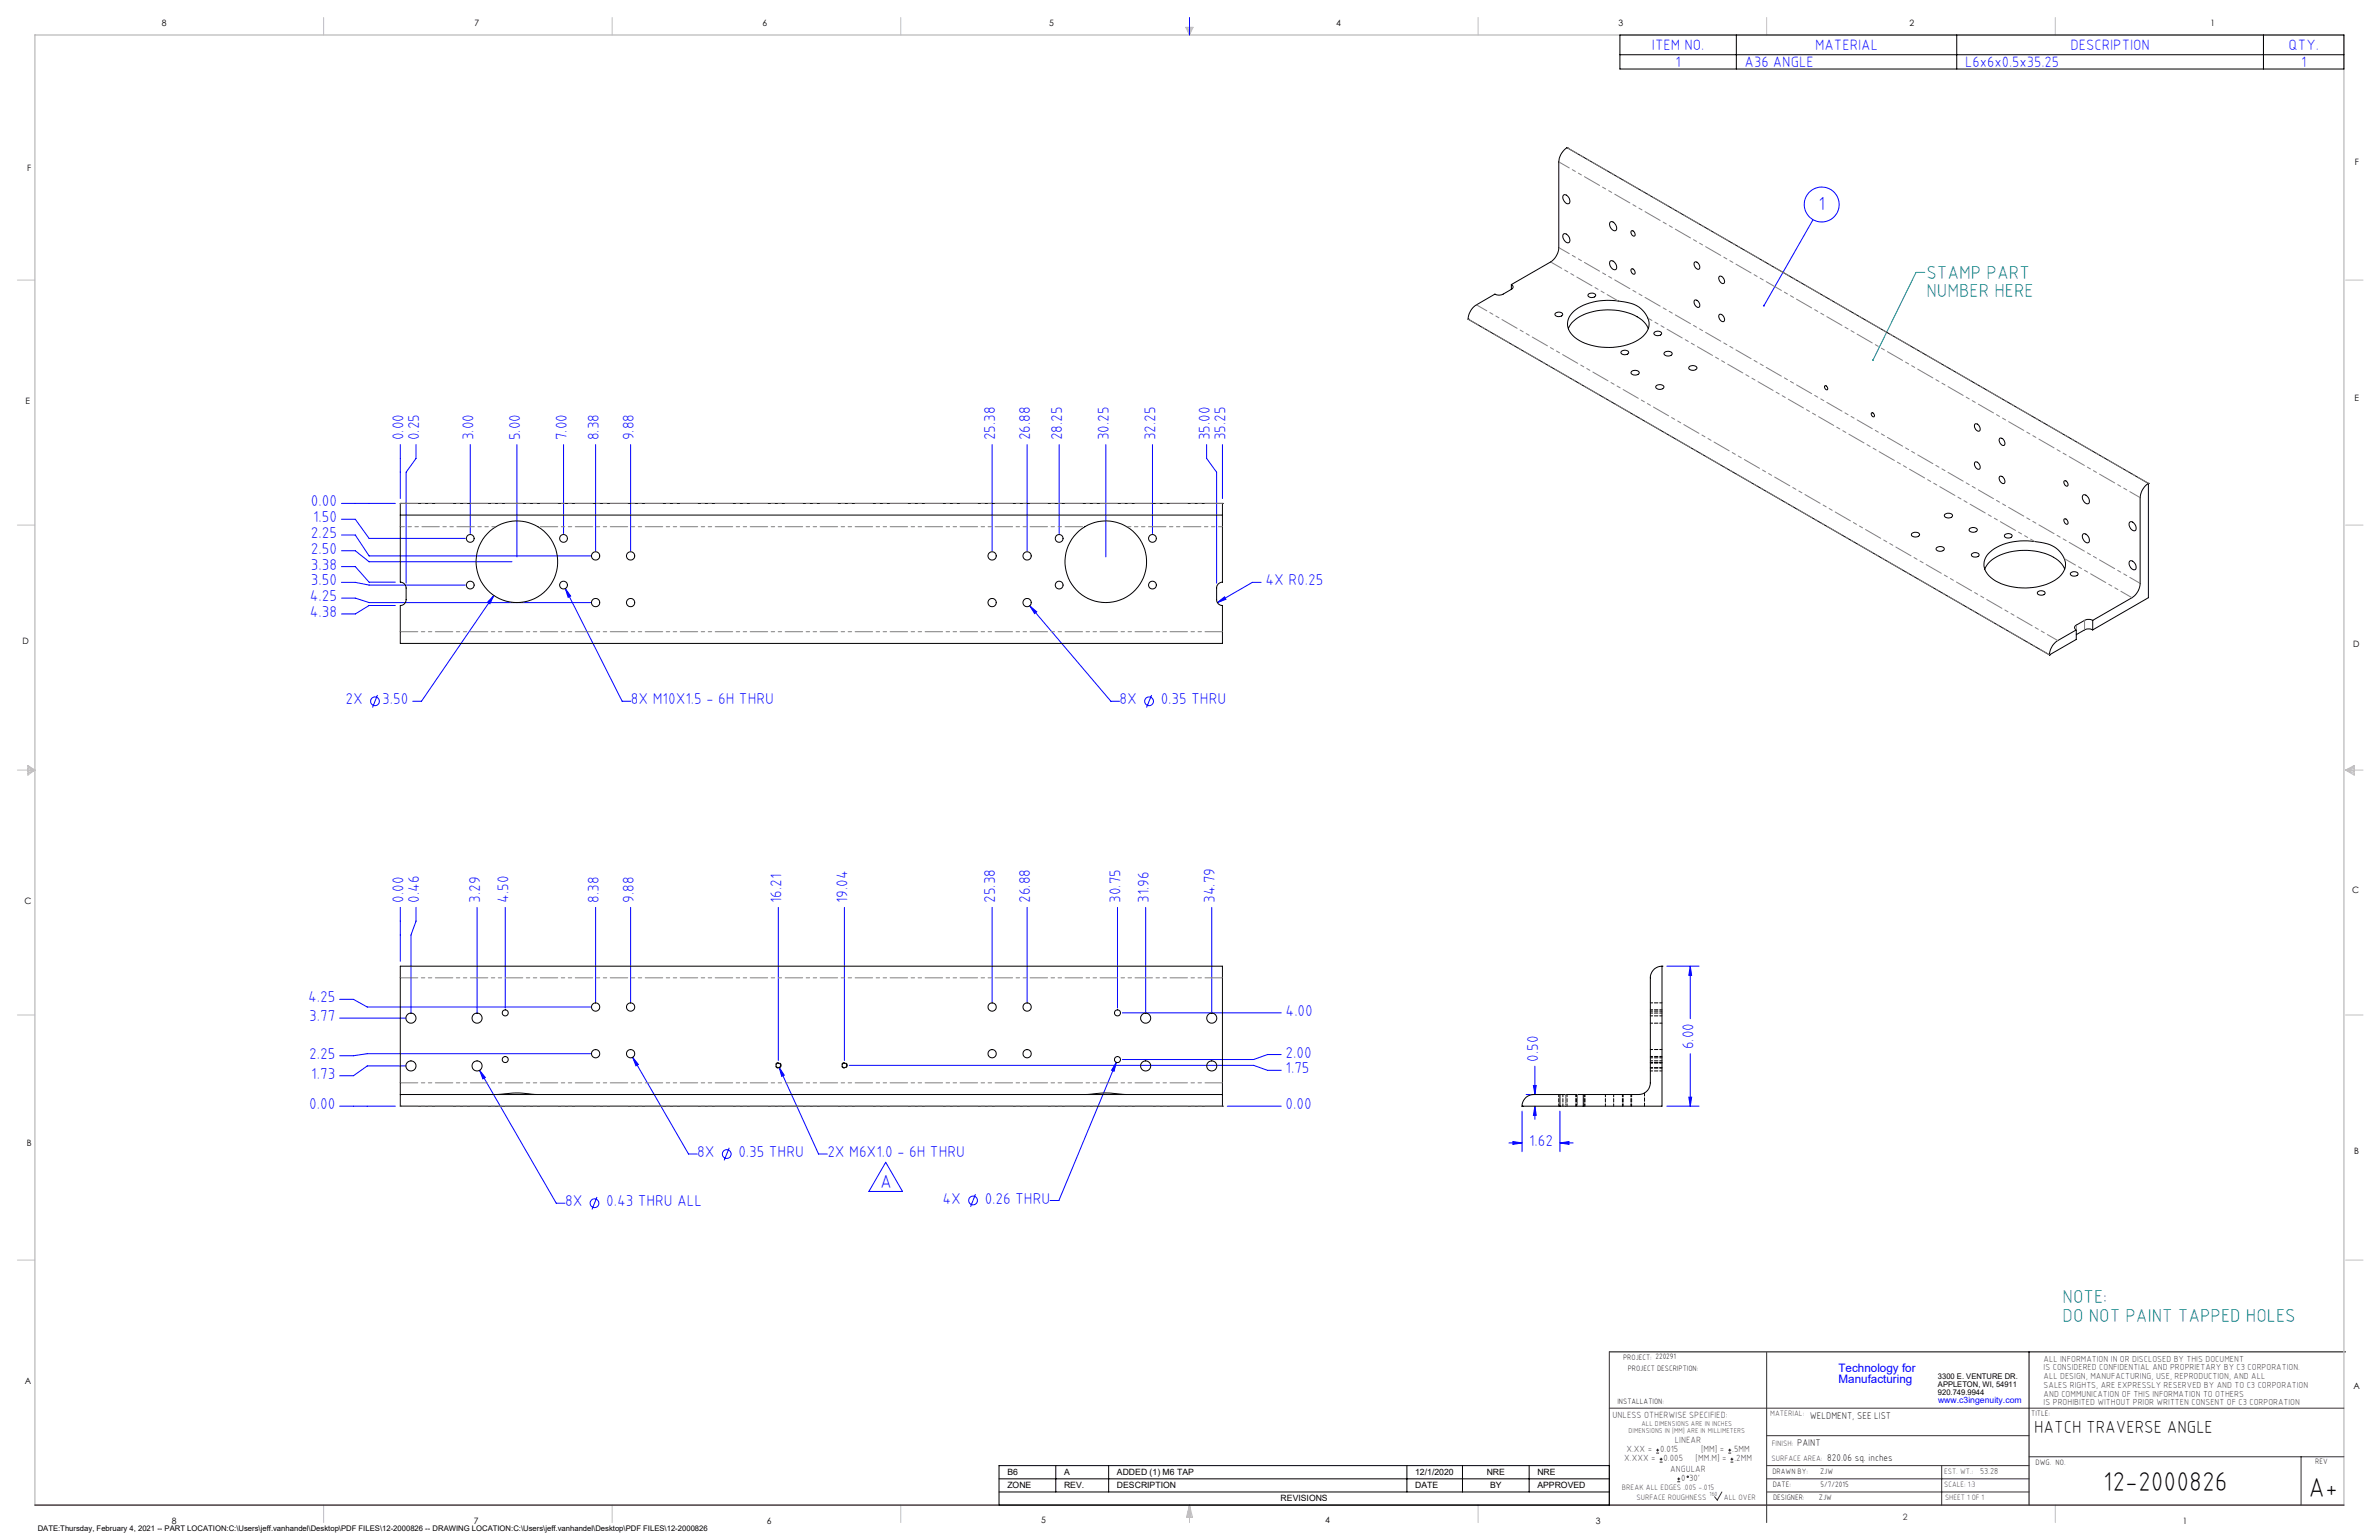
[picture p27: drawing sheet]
<svg xmlns="http://www.w3.org/2000/svg" width="864mm" height="559mm" viewBox="0 0 864 559" stroke-linecap="round" stroke-linejoin="round" font-family="sans-serif">
<defs><g id="words">
<g font-size="9.9">
<text x="763.5" y="541.1">12-2000826</text>
<text x="838" y="543.2">A+</text>
</g>
<g font-size="6.8" fill="#00f">
<text x="660.1" y="76.3">1</text>
<text x="319.5" y="431">A</text>
</g>
<g font-size="6.8" fill="#008080">
<text x="699.3" y="101.1">STAMP PART</text>
<text x="699.3" y="107.9">NUMBER HERE</text>
<text x="748.7" y="472.9">NOTE:</text>
<text x="748.7" y="479.7">DO NOT PAINT TAPPED HOLES</text>
</g>
<text font-size="6.3" x="738.4" y="519.9">HATCH TRAVERSE ANGLE</text>
<g font-size="5.7" fill="#00f">
<text x="146.5" y="159.7" transform="rotate(-90 146.5 159.7)">0.00</text>
<text x="152.2" y="159.7" transform="rotate(-90 152.2 159.7)">0.25</text>
<text x="171.8" y="159.7" transform="rotate(-90 171.8 159.7)">3.00</text>
<text x="188.8" y="159.7" transform="rotate(-90 188.8 159.7)">5.00</text>
<text x="205.7" y="159.7" transform="rotate(-90 205.7 159.7)">7.00</text>
<text x="217.4" y="159.7" transform="rotate(-90 217.4 159.7)">8.38</text>
<text x="230.1" y="159.7" transform="rotate(-90 230.1 159.7)">9.88</text>
<text x="361.3" y="159.7" transform="rotate(-90 361.3 159.7)">25.38</text>
<text x="374" y="159.7" transform="rotate(-90 374 159.7)">26.88</text>
<text x="385.6" y="159.7" transform="rotate(-90 385.6 159.7)">28.25</text>
<text x="402.6" y="159.7" transform="rotate(-90 402.6 159.7)">30.25</text>
<text x="419.5" y="159.7" transform="rotate(-90 419.5 159.7)">32.25</text>
<text x="439.2" y="159.7" transform="rotate(-90 439.2 159.7)">35.00</text>
<text x="444.9" y="159.7" transform="rotate(-90 444.9 159.7)">35.25</text>
<text x="112.9" y="183.8">0.00</text>
<text x="113.7" y="189.5">1.50</text>
<text x="112.9" y="195.2">2.25</text>
<text x="112.9" y="201">2.50</text>
<text x="112.9" y="206.7">3.38</text>
<text x="112.9" y="212.4">3.50</text>
<text x="459.4" y="212.4">4X R0.25</text>
<text x="112.5" y="218.2">4.25</text>
<text x="112.5" y="223.9">4.38</text>
<text x="125.4" y="255.6">2X</text>
<text x="138.8" y="255.6">3.50</text>
<text x="229" y="255.6">8X M10X1.5 - 6H THRU</text>
<text x="406.4" y="255.6">8X</text>
<text x="421.3" y="255.6">0.35 THRU</text>
<text x="146.5" y="327.7" transform="rotate(-90 146.5 327.7)">0.00</text>
<text x="152.2" y="327.7" transform="rotate(-90 152.2 327.7)">0.46</text>
<text x="174.3" y="327.7" transform="rotate(-90 174.3 327.7)">3.29</text>
<text x="184.6" y="327.7" transform="rotate(-90 184.6 327.7)">4.50</text>
<text x="217.4" y="327.7" transform="rotate(-90 217.4 327.7)">8.38</text>
<text x="230.1" y="327.7" transform="rotate(-90 230.1 327.7)">9.88</text>
<text x="283.7" y="327.7" transform="rotate(-90 283.7 327.7)">16.21</text>
<text x="307.7" y="327.7" transform="rotate(-90 307.7 327.7)">19.04</text>
<text x="361.3" y="327.7" transform="rotate(-90 361.3 327.7)">25.38</text>
<text x="374" y="327.7" transform="rotate(-90 374 327.7)">26.88</text>
<text x="406.8" y="327.7" transform="rotate(-90 406.8 327.7)">30.75</text>
<text x="417" y="327.7" transform="rotate(-90 417 327.7)">31.96</text>
<text x="441" y="327.7" transform="rotate(-90 441 327.7)">34.79</text>
<text x="111.8" y="363.7">4.25</text>
<text x="112.2" y="370.6">3.77</text>
<text x="466.7" y="368.6">4.00</text>
<text x="466.7" y="383.8">2.00</text>
<text x="614.7" y="380.7" transform="rotate(-90 614.7 380.7)">6.00</text>
<text x="112.2" y="384.2">2.25</text>
<text x="466.7" y="389.5">1.75</text>
<text x="558.3" y="385.3" transform="rotate(-90 558.3 385.3)">0.50</text>
<text x="113" y="391.4">1.73</text>
<text x="112.2" y="402.5">0.00</text>
<text x="466.7" y="402.5">0.00</text>
<text x="253.1" y="419.9">8X</text>
<text x="268" y="419.9">0.35 THRU</text>
<text x="300.3" y="419.9">2X M6X1.0 - 6H THRU</text>
<text x="555" y="415.8">1.62</text>
<text x="205.1" y="437.7">8X</text>
<text x="220" y="437.7">0.43 THRU ALL</text>
<text x="342.1" y="436.7">4X</text>
<text x="357.4" y="436.7">0.26 THRU</text>
</g>
<g font-size="5.4" fill="#00f">
<text x="599.7" y="18.1">ITEM NO.</text>
<text x="658.9" y="18.1">MATERIAL</text>
<text x="751.6" y="18.1">DESCRIPTION</text>
<text x="830.8" y="18.1">QTY.</text>
<text x="608.2" y="24.3">1</text>
<text x="633.3" y="24.3">A36 ANGLE</text>
<text x="713.3" y="24.3">L6x6x0.5x35.25</text>
<text x="835.3" y="24.3">1</text>
</g>
<g font-size="4.2" fill="#00f">
<text x="667.4" y="497.7">Technology for</text>
<text x="667.4" y="502">Manufacturing</text>
</g>
<g font-size="3.5">
<text x="657" y="514.9">WELDMENT, SEE LIST</text>
<text x="652.4" y="524.7">PAINT</text>
<text x="663.3" y="530.1">820.06 sq. inches</text>
</g>
<g font-size="3.3" fill="#382c30">
<text x="585.4" y="514.4">UNLESS OTHERWISE SPECIFIED:</text>
<text x="590.4" y="526.8">X.XX =</text>
<text x="602.6" y="526.8">0.015</text>
<text x="608" y="523.6">LINEAR</text>
<text x="617.5" y="526.8">[MM] =</text>
<text x="628.8" y="526.8">.5MM</text>
<text x="589.6" y="530.1">X.XXX =</text>
<text x="603.9" y="530.1">0.005</text>
<text x="606.3" y="534">ANGULAR</text>
<text x="615.5" y="530.1">[MM.M] =</text>
<text x="629.6" y="530.1">.2MM</text>
<text x="610.3" y="537.3">0</text>
<text x="613.2" y="537.3">30'</text>
</g>
<g font-size="3.2">
<text x="58.8" y="9.6">8</text>
<text x="172.3" y="9.5">7</text>
<text x="276.8" y="9.5">6</text>
<text x="380.9" y="9.6">5</text>
<text x="485" y="9.5">4</text>
<text x="587.5" y="9.5">3</text>
<text x="693.1" y="9.5">2</text>
<text x="802.4" y="9.5">1</text>
<text x="854.9" y="59.8">F</text>
<text x="9.9" y="62">F</text>
<text x="9.3" y="146.5">E</text>
<text x="854.7" y="145.5">E</text>
<text x="8.2" y="233.6">D</text>
<text x="854.3" y="234.9">D</text>
<text x="8.9" y="328.1">C</text>
<text x="853.9" y="324.1">C</text>
<text x="9.7" y="415.8">B</text>
<text x="854.6" y="418.6">B</text>
<text x="9" y="502">A</text>
<text x="854.3" y="503.9">A</text>
<text x="62.3" y="552.9">8</text>
<text x="172" y="552.9">7</text>
<text x="278.3" y="552.9">6</text>
<text x="377.9" y="552.8">5</text>
<text x="481" y="552.8">4</text>
<text x="579.3" y="552.8">3</text>
<text x="792.4" y="552.8">1</text>
</g>
<g font-size="3.2" fill="#382c30">
<text x="741.9" y="494.1">ALL INFORMATION IN OR DISCLOSED BY THIS DOCUMENT</text>
<text x="741.9" y="497.3">IS CONSIDERED CONFIDENTIAL AND PROPRIETARY BY C3 CORPORATION.</text>
<text x="741.9" y="500.4">ALL DESIGN, MANUFACTURING, USE, REPRODUCTION, AND ALL</text>
<text x="741.9" y="503.6">SALES RIGHTS, ARE EXPRESSLY RESERVED BY AND TO C3 CORPORATION</text>
<text x="741.9" y="506.8">AND COMMUNICATION OF THIS INFORMATION TO OTHERS</text>
<text x="741.9" y="510">IS PROHIBITED WITHOUT PRIOR WRITTEN CONSENT OF C3 CORPORATION</text>
<text x="718.8" y="534.7">53.28</text>
<text x="690.7" y="551.6">2</text>
</g>
<text font-size="3.1" fill="#00f" x="703.5" y="509.2">www.c3ingenuity.com</text>
<g font-size="3.1">
<text x="365.7" y="535.3">B6</text>
<text x="386.3" y="535.3">A</text>
<text x="405.5" y="535.3">ADDED (1) M6 TAP</text>
<text x="513.7" y="535.3">12/1/2020</text>
<text x="539.7" y="535.3">NRE</text>
<text x="558.1" y="535.3">NRE</text>
<text x="365.7" y="540">ZONE</text>
<text x="386.3" y="540">REV.</text>
<text x="405.5" y="540">DESCRIPTION</text>
<text x="464.9" y="544.8">REVISIONS</text>
<text x="513.7" y="540">DATE</text>
<text x="540.9" y="540">BY</text>
<text x="558.1" y="540">APPROVED</text>
</g>
<g font-size="2.8">
<text x="589.2" y="493.3">PROJECT: 220291</text>
<text x="590.9" y="497.3">PROJECT DESCRIPTION:</text>
<text x="703.5" y="500.5">3300 E. VENTURE DR.</text>
<text x="703.5" y="503.3">APPLETON, WI, 54911</text>
<text x="587.1" y="509.6">INSTALLATION:</text>
<text x="703.5" y="506.2">920.749.9944</text>
<text x="737.3" y="513.8">TITLE:</text>
<text x="738.9" y="531.5">DWG. NO.</text>
<text x="840.5" y="531.3">REV</text>
<text x="643.4" y="534.9">DRAWN BY:</text>
<text x="643.5" y="539.7">DATE:</text>
<text x="660.7" y="534.7">ZJW</text>
<text x="660.9" y="539.6">5/7/2015</text>
<text x="643.6" y="544.4">DESIGNER:</text>
<text x="660.3" y="544.3">ZJW</text>
<text x="13.7" y="555.5">DATE:Thursday, February 4, 2021 -- PART LOCATION:C:\Users\jeff.vanhandel\Desktop\PDF FILES\12-2000826 -- DRAWING LOCATION:C:\Users\jeff.vanhandel\Desktop\PDF FILES\12-2000826</text>
</g>
<g font-size="2.8" fill="#382c30">
<text x="642.6" y="513.8">MATERIAL:</text>
<text x="643.2" y="524.8">FINISH:</text>
<text x="643.1" y="530.1">SURFACE AREA:</text>
<text x="705.7" y="534.7">EST. WT.:</text>
<text x="705.7" y="539.7">SCALE: 1:3</text>
<text x="588.8" y="540.5">BREAK ALL EDGES .005 -.015</text>
<text x="594" y="544.2">SURFACE ROUGHNESS</text>
<text x="625.8" y="544.2">ALL OVER</text>
<text x="706.1" y="544.4">SHEET 1 OF 1</text>
</g>
<g font-size="2.5" fill="#382c30">
<text x="591.2" y="520.1">DIMENSIONS IN [MM] ARE IN MILLIMETERS</text>
<text x="595.9" y="517.3">ALL DIMENSIONS ARE IN INCHES</text>
</g>
<text font-size="2.2" fill="#382c30" x="620.6" y="542.9">160</text>
</g></defs>
<g fill="none" stroke="#000" stroke-width=".36">
<path d="M588 12.7h262.9v12.3h-262.9zM588 19.9h262.9M630.3 12.7v12.3M710.3 12.7v12.3M821.7 12.7v12.3M584.2 490.5h267.3M736.6 490.5v55.6M362.7 531.8h221.5v14.3h-221.5zM362.7 536.6h221.5M383.3 531.8v9.6M402.4 531.8v9.6M510.7 531.8v9.6"/>
<path d="M530.9 531.8v9.6M555.1 531.8v9.6M362.7 541.4h221.5"/>
</g>
<g fill="none" stroke="#c0c0c0" stroke-width=".36">
<path d="M117.5 6.4v6.3M222.2 6.4v6.3M327 6.4v6.3M430.4 9.9h2.7l-1.3 2.8zM430.9 9.9l.9 2.8M431.2 9.9l.6 2.8M432.1 9.9l-.3 2.8M432.6 9.9l-.8 2.8M536.6 6.4v6.3M641.3 6.4v6.3M746.1 6.4v6.3M6.3 101.6h6.4"/>
<path d="M851.5 101.6h6.3M6.3 190.5h6.4M851.5 190.5h6.3M6.3 279.4h6.4M10.1 277.7l2.6 1.7-2.6 1.9zM10.1 278.2l2.6 1.2M10.1 278.8l2.6 .6M12.7 279.4l-2.6 1.2M12.7 279.4l-2.6 .5M851.5 279.4h6.3M851.5 279.4l3.1 .5M851.5 279.4l3.1 1.2"/>
<path d="M851.5 279.4l3.1-1.7v3.6zM854.6 278.8l-3.1 .6M854.6 278.2l-3.1 1.2M6.3 368.3h6.4M851.5 368.3h6.3M6.3 457.2h6.4M851.5 457.2h6.3M117.5 546.1v6.4M222.2 546.1v6.4M327 546.1v6.4M431.8 546.1v6.4M431.8 546.1l1.1 4.5h-2.2z"/>
<path d="M431.8 546.1l.6 4.5M431.8 546.1l-.9 4.5M431.8 546.1l-.4 4.5M431.8 546.1l.3 4.5M536.6 546.1v6.4M746.1 546.1v6.4"/>
</g>
<path d="M12.7 546.1v-533.4h838.2v533.4" fill="none" stroke="#c0c0c0" stroke-width=".5"/>
<g fill="none" stroke="#00f" stroke-width=".36">
<path d="M431.8 6.4v6.3M658.1 79.7l-17.8 31.2M145.3 161.3v19.6M151 161.3v5l-3.6 5v40.3M170.7 161.3v32.3M187.6 161.3v40.8M204.6 161.3v32.3M216.2 161.3v38.7M228.9 161.3v38.7M360.2 161.3v38.7M372.9 161.3v38.7M384.5 161.3v32.3"/>
<path d="M401.4 161.3v40.8M418.4 161.3v32.3M438 161.3v5l3.6 5v40.3M443.8 161.3v19.6M124 182.7h19.5M124 188.4h5l5 7h34.9M124 194.1h5l5 7.6h80.4M124 199.8h5l5 4h51.8M124 211.3h5l5 1h34.9M124 205.6h5l5 5.6h9.5M124 217h5l5 1.7h80.4M143.5 219.7h-9.5l-5 3.1h-5"/>
<path d="M179.3 216.1l-1.5 3-.8-.6zM179.3 216.1l-26.3 38.4h-3.2M205.2 213.6l2 2.7-1 .4zM205.2 213.6l20.6 40.9h3.2M373.8 219.8l2.5 2.2-.7 .6zM373.8 219.8l29.5 34.7h3.1M441.9 218.7l2.6-2.1 .5 .9zM457.8 211.3h-3.2l-12.7 7.4M137 252.2l-1.8 4.6M418 252.2l-1.8 4.6M145.3 329.2v19.6M151 329.2v5.1l-1.8 5v28.4"/>
<path d="M173.2 329.2v38.5M183.4 329.2v36.6M216.2 329.2v34.4M228.9 329.2v34.4M282.5 329.2v55.6M306.5 329.2v55.6M360.2 329.2v34.4M372.9 329.2v34.4M405.7 329.2v36.6M415.9 329.2v38.5M439.9 329.2v38.5M605.1 350.6h11.7"/>
<path d="M613.6 350.6v19M613.6 350.6l.5 3.3h-1zM123.3 362.6h5l5 2.8h81.1M123.3 369.4h24.1M407.4 367.5h57.7M147.4 386.8h-14.1l-5 3.5h-5M174.1 388.4l2.1 2.6-.9 .5zM174.1 388.4l27.8 48.2h3.2M214.4 382.3h-81.1l-5 .8h-5M229.7 383.6l2 2.7-.8 .5zM229.7 383.6l20.2 35.1h3.2M282.9 387.3l1.8 2.8-.9 .5z"/>
<path d="M282.9 387.3l14.2 31.4h3.2M308.3 386.6h146.8l5 1.8h5M405.2 385.5l-.8 3.2-.9-.4zM405.2 385.5l-20.8 50.1h-3.2M465.1 382.7h-5l-5 1.8h-47.7M554 397.2h18.9M556.6 393.9h1.1l-.5 3.3zM557.2 386.9v10.3M613.1 398.1h1l-.5 3.3zM613.6 382.3v19.1M123.3 401.4h20.2M264.7 416.5l-1.8 4.5"/>
<path d="M445.5 401.4h19.6M547.8 414.7h4.7M549.2 414.2l3.3 .5-3.3 .6zM552.5 403.2v14.7M557.2 401.4v4.8M557.2 401.4l.5 3.3h-1.1zM566.3 414.7l3.3-.5v1.1zM566.3 403.2v14.7M566.3 414.7h4.7M605.1 401.4h11.7M216.7 434.3l-1.8 4.6M321.5 421.7l6.1 10.6h-12.2z"/>
<path d="M354.1 433.3l-1.8 4.6"/>
<circle cx="661.3" cy="74.2" r="6.3"/>
<circle cx="136.1" cy="254.5" r="1.59"/>
<circle cx="417.1" cy="254.5" r="1.59"/>
<circle cx="263.8" cy="418.8" r="1.58"/>
<circle cx="215.8" cy="436.6" r="1.6"/>
<circle cx="353.2" cy="435.6" r="1.59"/>
</g>
<path d="M584.2 490.5v55.6M641.3 490.7v61.8M584.2 511h266.7M641.3 520.9h95.3M641.3 531.8h95.3M641.3 536.6h95.3M704.8 531.8v14.3M736.6 528.6h114.3M835.3 528.6v17.5M625.1 541.4l-1.7 2.9-1-1.2M641.3 541.4h95.3" fill="none" stroke="#382c30" stroke-width=".36"/>
<path d="M12.7 546.1h838.2" fill="none" stroke="#382c30" stroke-width=".5"/>
<path d="M283.5 386.6a1 1 0 0 0-1.4-.9 1 1 0 0 0-.1 1.7 1 1 0 0 0 1.5-.7v-.1M307.5 386.6a1 1 0 0 0-1.4-.9 1 1 0 0 0-.1 1.7 1 1 0 0 0 1.5-.7v-.1" fill="none" stroke="#000" stroke-width=".36" stroke-dasharray="1.3 .6" stroke-dashoffset=".4" stroke-linecap="butt"/>
<path d="M572 397.1v4.3M589 397.1v4.3M599.1 387.6h4.2M603.3 385.6h-4.2M575.4 401.4v-4.3M592.3 401.4v-4.3" fill="none" stroke="#000" stroke-width=".36" stroke-dasharray="1.3 .6" stroke-dashoffset=".4"/>
<path d="M698.7 98.8h-3.2l-15.6 31.9" fill="none" stroke="#008080" stroke-width=".36"/>
<path d="M679.6 130.5a.35 .35 0 0 1 .5-.1 .35 .35 0 0 1 .1 .5 .35 .35 0 0 1-.5 .1l.2-.3-.2 .3z" fill="#008080"/>
<g fill="#00f">
<path d="M640.1 110.6a.34 .34 0 0 1 .5 .3 .34 .34 0 0 1-.4 .3l.1-.3-.1 .3z"/>
<path d="M174.1 388.4l1.2 3.1 .9-.5zM229.7 383.6l1.2 3.2 .8-.5zM405.2 385.5l-1.7 2.8 .9 .4zM282.9 387.3l.9 3.3 .9-.5zM373.8 219.8l1.8 2.8 .7-.6zM179.3 216.1l-2.3 2.4 .8 .6zM205.2 213.6l1 3.1 1-.4zM441.9 218.7l3.1-1.2-.5-.9z"/>
<path d="M613.1 398.1h1l-.5 3.3zM613.6 350.6l.5 3.3h-1z"/>
<path d="M556.6 393.9h1.1l-.5 3.3zM557.2 401.4l.5 3.3h-1.1z"/>
<path d="M549.2 414.2l3.3 .5-3.3 .6zM566.3 414.7l3.3-.5v1.1z"/>
</g>
<g fill="none" stroke="#000" stroke-width=".36">
<path d="M568.9 53.6a6.7 6.7 0 0 0-3 5.2v31.1a6.7 6.7 0 0 1-3 5.2l-14.3 8.2M568.9 53.6h.1M568.9 53.6l211 121.8M567.7 70.7a2.12 2.12 0 0 1 1.8 3.2 2.12 2.12 0 0 1-1.8-3.2zM567.7 84.8a2.12 2.12 0 0 1 1.8 3.2 2.12 2.12 0 0 1-1.8-3.2zM584.4 80.7a1.56 1.56 0 0 1 2.3 1.3 1.06 1.06 0 0 1-.2 1.7 1.06 1.06 0 0 1-1.6-.7l-.6-1.3zM584.4 94.8a1.97 1.97 0 0 1 2.4 2.5 1.2 1.2 0 0 1-1.2 .5 1.2 1.2 0 0 1-.9-1l-.4-1.3zM592.2 97.6a1.09 1.09 0 0 1 1.2 .6 1.09 1.09 0 0 1-.2 1.3 1.4 1.4 0 0 1-1-1.9zM592.2 83.8a1.09 1.09 0 0 1 1.2 .6 1.09 1.09 0 0 1-.2 1.3 1.4 1.4 0 0 1-1-1.9zM615 95.3a1.28 1.28 0 0 1 2 1.1 .86 .86 0 0 1-.4 1.3 .86 .86 0 0 1-1.2-.7l-.4-.7zM532.9 115.8h.1M532.9 115.8l211.1 121.8"/>
<path d="M548.6 105l-2.9 1.7a3.1 3.1 0 0 1-3 0l-6.8 3.9a6.5 6.5 0 0 0-3 5.2M548.6 103.3a.91 .91 0 0 1 .7 .8 .91 .91 0 0 1-.7 .9M548.6 103.3v1.7M564.7 113.6a1.6 1.6 0 0 1 2.6 .6 1.68 1.68 0 0 1-2.9-.1zM569.3 119.3a11.6 11.6 0 0 1 9-6.2 21.9 21.9 0 0 1 17.7 3l1.3 1.3 1 1.9M571.3 113a22.3 22.3 0 0 1 19.1-3.3 9.1 9.1 0 0 1 8.2 8.1 8.4 8.4 0 0 1-5.8 6.6 22.5 22.5 0 0 1-21.2-2 5.8 5.8 0 0 1-.3-9.4zM576.7 106.7a1.6 1.6 0 0 1 2.5 .6 1.65 1.65 0 0 1-2.8-.2zM615.2 108.9a1.73 1.73 0 0 1 1.6 2.5 1.7 1.7 0 0 1-1.6-2.5zM624.2 114.1a1.61 1.61 0 0 1 1.5 .8 1.61 1.61 0 0 1-.2 1.8 1.86 1.86 0 0 1-1.3-2.6zM624.2 100.3a1.61 1.61 0 0 1 1.5 .8 1.61 1.61 0 0 1-.2 1.8 1.86 1.86 0 0 1-1.3-2.6zM588.7 127.4a1.6 1.6 0 0 1 2.5 .7 1.68 1.68 0 0 1-2.8-.2zM592.2 134.8a1.68 1.68 0 0 1 2.8 .6 1.85 1.85 0 0 1-2.9-.1z"/>
<path d="M600.6 120.5a1.6 1.6 0 0 1 2.6 .6 1.68 1.68 0 0 1-2.8-.1zM604.2 127.9a1.68 1.68 0 0 1 2.8 .6 1.7 1.7 0 0 1-2.9-.3zM613.2 133.1a1.68 1.68 0 0 1 2.8 .6 1.85 1.85 0 0 1-3-.1zM601.2 140a1.91 1.91 0 0 1 2.8 .4 1.6 1.6 0 0 1-1.5 .9 1.6 1.6 0 0 1-1.4-1.1zM662.3 140.1a.78 .78 0 0 1 1 .4 .78 .78 0 0 1-.2 1l-.6-.6zM679.3 149.9a.78 .78 0 0 1 1 .4 .78 .78 0 0 1-.2 1l-.7-.6zM717 153.8a1.7 1.7 0 0 1 1.6 2.6 1.7 1.7 0 0 1-1.6-2.6zM725.9 159a1.58 1.58 0 0 1 1.6 .9 1.58 1.58 0 0 1-.2 1.7 1.84 1.84 0 0 1-1.4-2.6zM717 167.7a1.7 1.7 0 0 1 1.6 2.5 1.7 1.7 0 0 1-1.6-2.5zM725.9 172.9a1.58 1.58 0 0 1 1.6 .8 1.58 1.58 0 0 1-.2 1.8 1.84 1.84 0 0 1-1.4-2.6zM749.3 174.6a1.11 1.11 0 0 1 1.2 .5 1.11 1.11 0 0 1-.2 1.3 1.49 1.49 0 0 1-1-1.8zM756.1 179.8a1.67 1.67 0 0 1 2.3 1.7 .92 .92 0 0 1-.3 1.3 .92 .92 0 0 1-1.3-.4l-.9-1.6z"/>
<path d="M779.9 175.4a6.9 6.9 0 0 0-3 5.2v31.1a6.4 6.4 0 0 1-3 5.2l-14.2 8.2M779.9 175.4h.1M779.9 175.4v41.5l-20.2 11.7M145.3 182.7v4.2M145.3 182.7h.1M145.3 186.9v24.3a2.17 2.17 0 0 1 2.1 2.2v4.2a2.11 2.11 0 0 1-2.1 2.1v13.8h298.5v-13.8a2.05 2.05 0 0 1-2.2-2.1v-4.2a2.11 2.11 0 0 1 2.2-2.2v-24.3M145.3 186.9h298.5M145.3 182.7h298.5M443.8 182.7v4.2M443.8 182.7h.1M694 193.6a1.68 1.68 0 0 1 2.8 .6 1.82 1.82 0 0 1-3-.1zM703 198.8a1.67 1.67 0 0 1 2.8 .6 1.67 1.67 0 0 1-3-.4z"/>
<path d="M706 186.7a1.68 1.68 0 0 1 2.8 .6 1.67 1.67 0 0 1-3-.4zM715 191.8a1.68 1.68 0 0 1 2.8 .6 1.82 1.82 0 0 1-3-.1zM727.9 194a1.6 1.6 0 0 1 2.5 .6 1.69 1.69 0 0 1-2.8-.2zM749.3 188.4a1.11 1.11 0 0 1 1.2 .5 1.11 1.11 0 0 1-.2 1.4 1.49 1.49 0 0 1-1-1.9zM756.3 193.7a2.12 2.12 0 0 1 1.8 3.2 2.12 2.12 0 0 1-1.8-3.2zM773 189.5a1.56 1.56 0 0 1 2.3 1.4l.1 .4a.92 .92 0 0 1-.3 1.2 .92 .92 0 0 1-1.3-.3l-.9-1.6zM715.7 201.1a1.61 1.61 0 0 1 2.7 .4 1.71 1.71 0 0 1-2.8-.2zM720.5 206.5a12.7 12.7 0 0 1 10.2-6.4 20.7 20.7 0 0 1 17.2 3.9l1.6 2.5M721.8 200.9a19.5 19.5 0 0 1 16.8-4.4 12.2 12.2 0 0 1 9.7 4.3 5.9 5.9 0 0 1-1.5 9.2 22 22 0 0 1-24-.3 5.7 5.7 0 0 1-1-8.8zM739.8 214.7a1.63 1.63 0 0 1 2.6 .6 1.71 1.71 0 0 1-2.8-.2zM751.8 207.8a1.63 1.63 0 0 1 2.5 .6 1.71 1.71 0 0 1-2.8-.2zM773 203.7a1.91 1.91 0 0 1 2.4 2.1l-.1 .7a1.94 1.94 0 0 1-2-.5 1.94 1.94 0 0 1-.4-2z"/>
<path d="M744 237.6h.1M753.7 228.6l-6.7 3.8a6.5 6.5 0 0 0-3 5.2M753.7 228.6v3.4l-9.7 5.6M759.7 225.1a3.3 3.3 0 0 0-3 0l-3 1.7a.91 .91 0 0 0-.6 .9 .91 .91 0 0 0 .6 .9M759.7 228.6a3.3 3.3 0 0 0-3 0l-3 1.7M759.7 225.1v3.5M603.3 350.6a4.2 4.2 0 0 0-4.2 4.2v38.1a4.2 4.2 0 0 1-4.2 4.3h-20.2M603.3 350.6h.1M603.3 350.6v50.8h-28.6M145.3 397.2v4.2M145.3 397.2v-46.6h298.5v46.6M145.3 397.2h298.5"/>
<path d="M180 397.2l1.9-.1a44.2 44.2 0 0 1 13.4 .1M393.8 397.2l2.3-.2a45.2 45.2 0 0 1 12.9 .2M443.8 397.2v4.2M566.3 397.2h8.4M566.3 397.2h-9.5a4.2 4.2 0 0 0-4.3 4.2M566.3 397.2v4.2M574.7 397.2v4.2M145.3 401.4h.1M145.3 401.4h298.5M443.8 401.4h.1M552.5 401.4h.1M552.5 401.4h13.8"/>
<path d="M566.3 401.4h8.4"/>
<circle cx="170.7" cy="195.4" r="1.42"/>
<circle cx="204.6" cy="195.4" r="1.42"/>
<circle cx="384.5" cy="195.4" r="1.42"/>
<circle cx="418.4" cy="195.4" r="1.42"/>
<circle cx="170.7" cy="212.3" r="1.42"/>
<circle cx="187.6" cy="203.8" r="14.8"/>
<circle cx="204.6" cy="212.3" r="1.42"/>
<circle cx="216.2" cy="201.7" r="1.5"/>
<circle cx="216.2" cy="218.7" r="1.5"/>
<circle cx="228.9" cy="201.7" r="1.5"/>
<circle cx="228.9" cy="218.7" r="1.5"/>
<circle cx="360.1" cy="201.7" r="1.5"/>
<circle cx="360.1" cy="218.7" r="1.5"/>
<circle cx="372.8" cy="201.7" r="1.5"/>
<circle cx="372.8" cy="218.7" r="1.5"/>
<circle cx="384.5" cy="212.3" r="1.42"/>
<circle cx="401.4" cy="203.8" r="14.8"/>
<circle cx="418.4" cy="212.3" r="1.42"/>
<circle cx="149.2" cy="369.5" r="1.82"/>
<circle cx="173.2" cy="369.5" r="1.82"/>
<circle cx="183.4" cy="367.5" r="1.09"/>
<circle cx="216.2" cy="365.4" r="1.5"/>
<circle cx="228.9" cy="365.4" r="1.5"/>
<circle cx="360.2" cy="365.4" r="1.5"/>
<circle cx="372.9" cy="365.4" r="1.5"/>
<circle cx="405.7" cy="367.5" r="1.09"/>
<circle cx="415.9" cy="369.5" r="1.82"/>
<circle cx="439.9" cy="369.5" r="1.82"/>
<circle cx="149.2" cy="386.8" r="1.83"/>
<circle cx="173.2" cy="386.8" r="1.83"/>
<circle cx="183.4" cy="384.5" r="1.09"/>
<circle cx="216.2" cy="382.4" r="1.5"/>
<circle cx="228.9" cy="382.4" r="1.5"/>
<circle cx="282.5" cy="386.6" r=".83"/>
<circle cx="306.5" cy="386.6" r=".83"/>
<circle cx="360.2" cy="382.4" r="1.5"/>
<circle cx="372.9" cy="382.4" r="1.5"/>
<circle cx="405.7" cy="384.5" r="1.09"/>
<circle cx="415.9" cy="386.8" r="1.83"/>
<circle cx="439.9" cy="386.8" r="1.83"/>
</g>
<path d="M443.8 182.7h-298.5M443.8 229.2h-298.5M753.7 228.5v-1.7M756.7 228.5v-3.4M443.8 354.8h-298.5M443.8 392.9h-298.5M443.8 401.4h-298.5M568.4 401.4v-4.3M572.6 401.4v-4.3" fill="none" stroke="#808080" stroke-width=".36" stroke-dasharray="6.3 1.3 1.3 1.3 1.3 1.3"/>
<g fill="none" stroke="#000" stroke-width=".36" stroke-dasharray="1.3 .6" stroke-dashoffset=".4">
<path d="M599.1 371.3h4.2M599.1 368.6h4.2M599.1 366.9h4.2M603.3 367.6h-4.2M603.3 366.4h-4.2M603.3 363.9h-4.2M565.8 397.1v4.3M567.3 397.1v4.3M572.3 397.1v4.3M582.8 397.1v4.3M589.2 397.1v4.3M599.1 388.6h4.2"/>
<path d="M599.1 385.5h4.2M599.1 383.8h4.2M599.1 387.4h4.2M603.3 384.9h-4.2M603.3 383.3h-4.2M603.3 380.8h-4.2M603.3 385.7h-4.2M568.8 401.4v-4.3M575.1 401.4v-4.3M585.8 401.4v-4.3M592 401.4v-4.3"/>
</g>
<path d="M597 401.4v-4.8" fill="none" stroke="#000" stroke-width=".36" stroke-dasharray="1.3 .6" stroke-dashoffset=".1"/>
<path d="M568.4 401.4v-4.3M572.6 401.4v-4.3" fill="none" stroke="#000" stroke-width=".36" stroke-dasharray="0 .6" stroke-dashoffset=".1"/>
<path d="M393.8 191.1h-198.5" fill="none" stroke="#808080" stroke-width=".36" stroke-dasharray="6.3 1.3 1.3 1.3 1.3 1.3" stroke-dashoffset="-.8"/>
<path d="M180 191.1h-34.7M443.8 191.1h-34.7" fill="none" stroke="#808080" stroke-width=".36" stroke-dasharray="6.3 1.3 1.3 1.3 1.3 1.3" stroke-dashoffset="4.9"/>
<path d="M779.9 175.4l-211-121.8M776.9 180.6l-211-121.8M776.9 211.7l-211-121.8M744 237.6l-211-121.8M747 232.4l-211.1-121.8" fill="none" stroke="#808080" stroke-width=".36" stroke-dasharray="6.3 1.3 1.3 1.3 1.3 1.3" stroke-dashoffset="2"/>
<path d="M587.4 109.2l-24.5-14.2M773.9 216.9l-24.5-14.2" fill="none" stroke="#808080" stroke-width=".36" stroke-dasharray="6.3 1.3 1.3 1.3 1.3 1.3" stroke-dashoffset="1.7"/>
<path d="M738.6 196.5l-140.4-81.1" fill="none" stroke="#808080" stroke-width=".36" stroke-dasharray="6.3 1.3 1.3 1.3 1.3 1.3" stroke-dashoffset="4.7"/>
<g fill="none" stroke="#382c30" stroke-width=".36">
<path d="M601.2 527.3h1.1M601.2 526.2h1.1M601.7 525.7v1M602.5 530.5h1M602.5 529.5h1M603 529v1M608.9 537.7h1M608.9 536.6h1M609.4 536.1v1.1M627.4 527.3h1M627.4 526.2h1M627.9 525.7v1"/>
<path d="M628.2 530.5h1M628.2 529.5h1M628.7 529v1"/>
<circle cx="612.7" cy="535.9" r=".27"/>
</g>
<use href="#words"/>
</svg>
